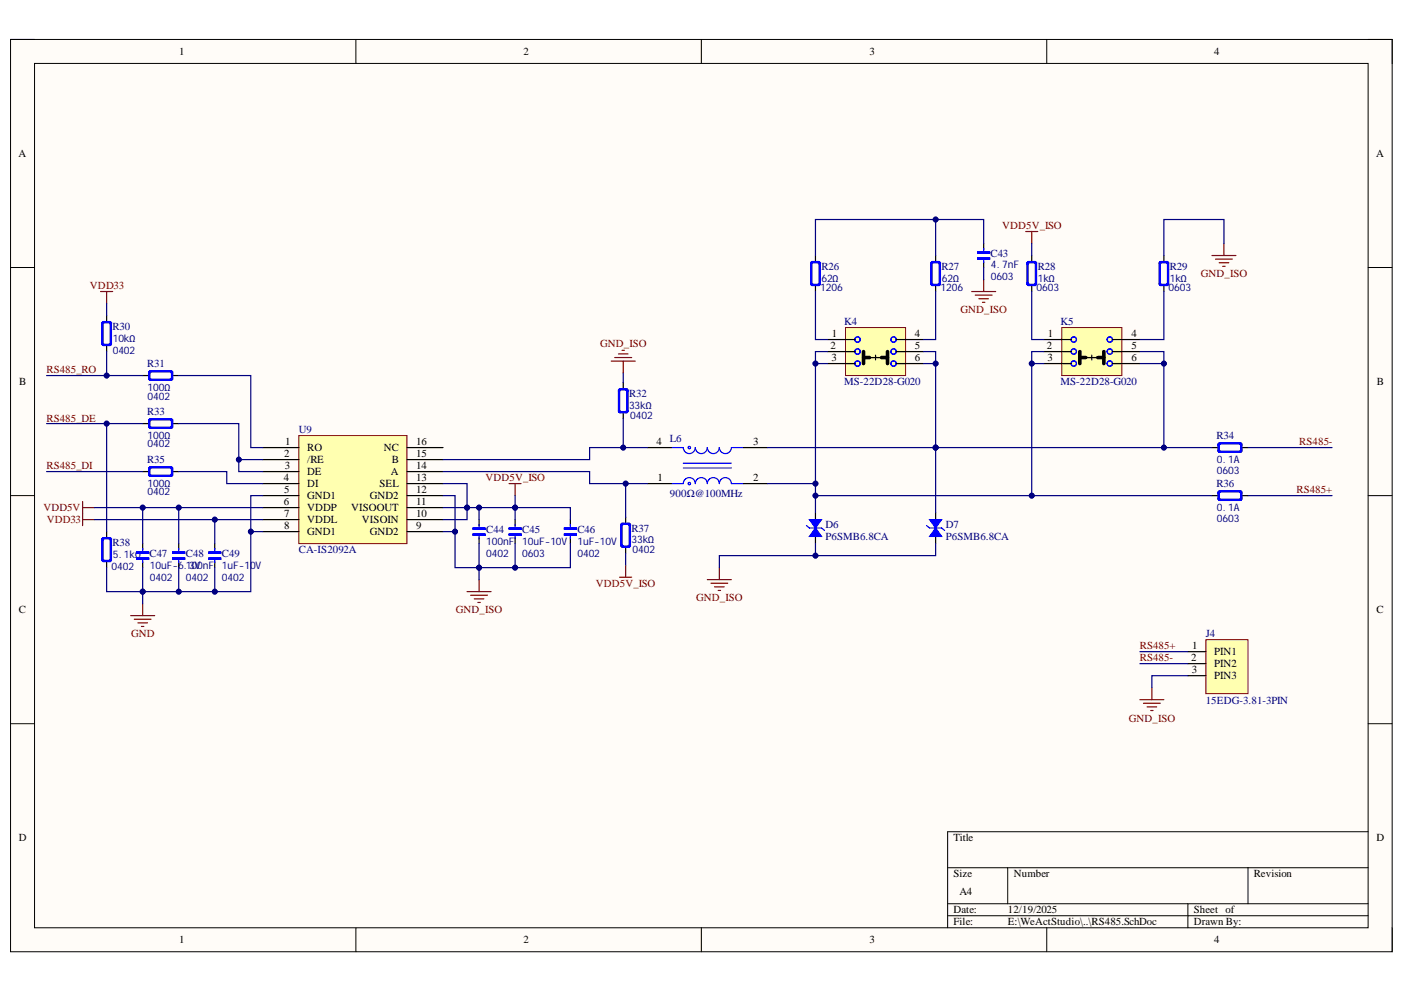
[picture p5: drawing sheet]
<svg xmlns="http://www.w3.org/2000/svg" width="297mm" height="210mm" viewBox="0 0 297 210" stroke-linecap="round" stroke-linejoin="round" font-family="sans-serif">
<defs><g id="words">
<g font-size="2.3">
<text x="37.9" y="11.7">1</text>
<text x="110.7" y="11.7">2</text>
<text x="183.9" y="11.7">3</text>
<text x="256.9" y="11.7">4</text>
<text x="3.9" y="33.3">A</text>
<text x="291.1" y="33.3">A</text>
<text x="176" y="71.3">1</text>
<text x="193.6" y="71.3">4</text>
<text x="221.7" y="71.3">1</text>
<text x="239.4" y="71.3">4</text>
<text x="175.7" y="73.9">2</text>
<text x="175.9" y="76.4">3</text>
<text x="193.6" y="73.9">5</text>
<text x="193.6" y="76.4">6</text>
<text x="221.5" y="73.9">2</text>
<text x="221.6" y="76.4">3</text>
<text x="239.4" y="73.9">5</text>
<text x="239.4" y="76.4">6</text>
<text x="4.1" y="81.5">B</text>
<text x="291.3" y="81.5">B</text>
<text x="60.3" y="94.3">1</text>
<text x="65" y="95.5">RO</text>
<text x="81.2" y="95.5">NC</text>
<text x="88.1" y="94.3">16</text>
<text x="138.9" y="94.3">4</text>
<text x="159.3" y="94.3">3</text>
<text x="60.1" y="101.9">4</text>
<text x="60.2" y="96.8">2</text>
<text x="60.2" y="99.3">3</text>
<text x="65" y="98.1">/RE</text>
<text x="65" y="100.6">DE</text>
<text x="82.7" y="100.6">A</text>
<text x="82.9" y="98.1">B</text>
<text x="88.1" y="101.9">13</text>
<text x="88.1" y="99.3">14</text>
<text x="88.1" y="96.8">15</text>
<text x="139.1" y="101.9">1</text>
<text x="159.3" y="101.9">2</text>
<text x="60.1" y="106.9">6</text>
<text x="60.2" y="104.4">5</text>
<text x="65" y="103.1">DI</text>
<text x="65" y="105.7">GND1</text>
<text x="78.3" y="105.7">GND2</text>
<text x="80.3" y="103.1">SEL</text>
<text x="88.1" y="106.9">11</text>
<text x="88.1" y="104.4">12</text>
<text x="60.2" y="109.5">7</text>
<text x="60.2" y="112">8</text>
<text x="65" y="108.2">VDDP</text>
<text x="65" y="110.7">VDDL</text>
<text x="65" y="113.3">GND1</text>
<text x="74.3" y="108.2">VISOOUT</text>
<text x="76.6" y="110.7">VISOIN</text>
<text x="78.3" y="113.3">GND2</text>
<text x="88.1" y="112">9</text>
<text x="88.1" y="109.5">10</text>
<text x="4" y="129.8">C</text>
<text x="291.2" y="129.8">C</text>
<text x="252.2" y="137.4">1</text>
<text x="252" y="139.9">2</text>
<text x="252.1" y="142.5">3</text>
<text x="256.9" y="138.7">PIN1</text>
<text x="256.9" y="141.2">PIN2</text>
<text x="256.9" y="143.7">PIN3</text>
<text x="4" y="178.1">D</text>
<text x="201.7" y="178.1">Title</text>
<text x="291.2" y="178.1">D</text>
<text x="201.7" y="185.7">Size</text>
<text x="214.5" y="185.7">Number</text>
<text x="265.2" y="185.7">Revision</text>
<text x="203" y="189.5">A4</text>
<text x="201.7" y="193.3">Date:</text>
<text x="201.7" y="195.8">File:</text>
<text x="213.2" y="193.3">12/19/2025</text>
<text x="213.2" y="195.8">E:\WeActStudio\..\RS485.SchDoc</text>
<text x="252.6" y="193.3">Sheet of</text>
<text x="252.6" y="195.8">Drawn By:</text>
<text x="37.9" y="199.6">1</text>
<text x="110.7" y="199.6">2</text>
<text x="183.9" y="199.6">3</text>
<text x="256.9" y="199.6">4</text>
</g>
<g font-size="2.3" fill="#800000">
<text x="212" y="48.5">VDD5V_ISO</text>
<text x="254.1" y="58.7">GND_ISO</text>
<text x="19" y="61.2">VDD33</text>
<text x="203.2" y="66.3">GND_ISO</text>
<text x="127" y="73.4">GND_ISO</text>
<text x="9.8" y="79">RS485_RO</text>
<text x="9.8" y="89.2">RS485_DE</text>
<text x="274.9" y="94.3">RS485-</text>
<text x="9.8" y="99.3">RS485_DI</text>
<text x="102.7" y="101.9">VDD5V_ISO</text>
<text x="274.3" y="104.4">RS485+</text>
<text x="9.2" y="108.2">VDD5V</text>
<text x="9.9" y="110.7">VDD33</text>
<text x="126.1" y="124.2">VDD5V_ISO</text>
<text x="96.5" y="129.8">GND_ISO</text>
<text x="147.3" y="127.2">GND_ISO</text>
<text x="27.8" y="134.8">GND</text>
<text x="241.1" y="137.4">RS485+</text>
<text x="241.1" y="139.9">RS485-</text>
<text x="238.8" y="152.7">GND_ISO</text>
</g>
<g font-size="2.3" fill="#000080">
<text x="173.8" y="57.1">R26</text>
<text x="199.2" y="57.1">R27</text>
<text x="209.6" y="54.4">C43</text>
<text x="219.6" y="57.1">R28</text>
<text x="247.5" y="57.1">R29</text>
<text x="23.8" y="69.8">R30</text>
<text x="178.6" y="68.8">K4</text>
<text x="224.4" y="68.8">K5</text>
<text x="31.1" y="77.7">R31</text>
<text x="178.6" y="81.5">MS-22D28-G020</text>
<text x="224.4" y="81.5">MS-22D28-G020</text>
<text x="31.1" y="87.8">R33</text>
<text x="133.1" y="84">R32</text>
<text x="63.2" y="91.7">U9</text>
<text x="141.7" y="93.5">L6</text>
<text x="257.4" y="93">R34</text>
<text x="31.1" y="98.1">R35</text>
<text x="141.7" y="105.2">900Ω@100MHz</text>
<text x="257.4" y="103.1">R36</text>
<text x="102.9" y="112.8">C44</text>
<text x="110.5" y="112.8">C45</text>
<text x="122.2" y="112.8">C46</text>
<text x="133.6" y="112.5">R37</text>
<text x="174.6" y="111.8">D6</text>
<text x="200.1" y="111.8">D7</text>
<text x="23.8" y="115.6">R38</text>
<text x="31.6" y="117.9">C47</text>
<text x="39.3" y="117.9">C48</text>
<text x="47" y="117.9">C49</text>
<text x="63.2" y="117.1">CA-IS2092A</text>
<text x="174.6" y="114.3">P6SMB6.8CA</text>
<text x="200.1" y="114.3">P6SMB6.8CA</text>
<text x="255.1" y="134.8">J4</text>
<text x="255.1" y="148.9">15EDG-3.81-3PIN</text>
</g>
<g font-size="2.2" fill="#000080">
<text x="173.8" y="59.6">62Ω</text>
<text x="199.2" y="59.6">62Ω</text>
<text x="209.7" y="59.3">0603</text>
<text x="209.7" y="56.8">4.7nF</text>
<text x="219.6" y="59.6">1kΩ</text>
<text x="247.5" y="59.6">1kΩ</text>
<text x="173.5" y="61.6">1206</text>
<text x="199" y="61.6">1206</text>
<text x="219.3" y="61.6">0603</text>
<text x="247.2" y="61.6">0603</text>
<text x="23.9" y="74.8">0402</text>
<text x="23.9" y="72.3">10kΩ</text>
<text x="31.2" y="82.8">100Ω</text>
<text x="31.2" y="84.5">0402</text>
<text x="133.1" y="86.6">33kΩ</text>
<text x="133.3" y="88.6">0402</text>
<text x="31.2" y="94.7">0402</text>
<text x="31.2" y="92.9">100Ω</text>
<text x="257.5" y="100.3">0603</text>
<text x="257.5" y="98">0.1A</text>
<text x="31.2" y="104.8">0402</text>
<text x="31.2" y="103.1">100Ω</text>
<text x="257.5" y="110.4">0603</text>
<text x="257.5" y="108.1">0.1A</text>
<text x="23.9" y="118">5.1kΩ</text>
<text x="102.9" y="117.8">0402</text>
<text x="102.9" y="115.2">100nF</text>
<text x="110.5" y="117.8">0603</text>
<text x="110.5" y="115.2">10uF-10V</text>
<text x="122.2" y="117.8">0402</text>
<text x="122.2" y="115.2">1uF-10V</text>
<text x="133.6" y="115">33kΩ</text>
<text x="133.8" y="117">0402</text>
<text x="23.6" y="120.6">0402</text>
<text x="31.7" y="122.8">0402</text>
<text x="31.7" y="120.3">10uF-6.130V0nF</text>
<text x="39.3" y="122.8">0402</text>
<text x="47" y="122.8">0402</text>
<text x="47" y="120.3">1uF-10V</text>
</g>
</g></defs>
<path d="M2.2 8.3h292.3v193.1h-292.3z" fill-rule="evenodd" fill="#fffcf8"/>
<path d="M2.2 8.3h292.3v193.1h-292.3z" fill="none" stroke="#000" stroke-width=".21"/>
<path d="M7.3 13.4h282.1v182.9h-282.1z" fill-rule="evenodd" fill="#fffcf8"/>
<g fill="none" stroke="#000" stroke-width=".21">
<path d="M2.2 8.3h5.1M7.3 13.4h282.1v182.9h-282.1zM75.3 8.3v5.1M148.4 8.3v5.1M221.5 8.3v5.1M289.4 8.3h5.1v5.1M2.2 56.6h5.1M289.4 56.6h5.1M2.2 104.9h5.1M289.4 104.9h5.1M2.2 153.1h5.1M289.4 153.1h5.1"/>
<path d="M289.4 176h-88.9v20.3M75.3 196.3v5.1M148.4 196.3v5.1M200.5 183.6h88.9M200.5 191.2h88.9M200.5 193.8h88.9M213.2 183.6v7.6M221.5 196.3v5.1M251.3 191.2v5.1M264 183.6v7.6M294.5 196.3v5.1"/>
</g>
<path d="M178.9 69.3h12.7v10.2h-12.7z" fill-rule="evenodd" fill="#ffffb0"/>
<path d="M178.9 69.3h12.7v10.2h-12.7z" fill="none" stroke="#800000" stroke-width=".21"/>
<path d="M175.1 74.4h5.8M175.1 71.8h5.8M175.1 76.9h5.8M184 75.7h2.5M185.2 75.2v1M189.6 74.4h5.8M189.6 71.8h5.8M189.6 76.9h5.8" fill="none" stroke="#000" stroke-width=".25"/>
<path d="M182.7 74.4v2.5M182.7 75.7h1.3M186.5 75.7h1.3M187.8 74.4v2.5" fill="none" stroke="#000" stroke-width=".76"/>
<g fill="none" stroke="#00f" stroke-width=".25">
<circle cx="181.4" cy="76.9" r=".56"/>
<circle cx="181.4" cy="71.8" r=".56"/>
<circle cx="181.4" cy="74.4" r=".57"/>
<circle cx="189" cy="76.9" r=".56"/>
<circle cx="189" cy="71.8" r=".56"/>
<circle cx="189" cy="74.4" r=".57"/>
<circle cx="189.1" cy="71.8" r=".56"/>
<circle cx="189.1" cy="76.9" r=".56"/>
</g>
<path d="M224.6 69.3h12.7v10.2h-12.7z" fill-rule="evenodd" fill="#ffffb0"/>
<path d="M224.6 69.3h12.7v10.2h-12.7z" fill="none" stroke="#800000" stroke-width=".21"/>
<path d="M220.8 74.4h5.9M220.8 71.8h5.9M220.8 76.9h5.9M229.7 75.7h2.6M231 75.2v1M235.3 74.4h5.9M235.3 71.8h5.9M235.3 76.9h5.9" fill="none" stroke="#000" stroke-width=".25"/>
<path d="M228.4 74.4v2.5M228.4 75.7h1.3M232.3 75.7h1.2M233.5 74.4v2.5" fill="none" stroke="#000" stroke-width=".76"/>
<g fill="none" stroke="#00f" stroke-width=".25">
<circle cx="227.2" cy="76.9" r=".56"/>
<circle cx="227.2" cy="71.8" r=".56"/>
<circle cx="227.2" cy="74.4" r=".57"/>
<circle cx="234.8" cy="76.9" r=".56"/>
<circle cx="234.8" cy="71.8" r=".56"/>
<circle cx="234.8" cy="74.4" r=".57"/>
</g>
<path d="M217 49h2.6M218.3 49v2.5M132.4 119.6v2.5M131.1 122.1h2.5" fill="none" stroke="#800000" stroke-width=".25"/>
<path d="M255.1 135.4h8.9v11.4h-8.9z" fill-rule="evenodd" fill="#ffffb0"/>
<path d="M255.1 135.4h8.9v11.4h-8.9z" fill="none" stroke="#800000" stroke-width=".21"/>
<path d="M251.3 137.9h3.8M251.3 140.4h3.8M251.3 143h3.8" fill="none" stroke="#000" stroke-width=".25"/>
<g fill="none" stroke="#800000" stroke-width=".25">
<path d="M208.1 59.1v2.6M256.4 54.1h5.1M257.2 54.8h3.5M257.9 55.6h2.1M258.7 56.4h.5M258.9 51.5v2.6M205.6 61.7h5M206.3 62.5h3.6M207.1 63.2h2M207.9 64h.5M149.6 122.6h5.1M150.4 123.4h3.6"/>
<path d="M151.2 124.2h2M151.9 124.9h.5M152.2 120.1v2.5M241.2 148h5M241.9 148.8h3.6M242.7 149.6h2M243.4 150.3h.6M243.7 145.5v2.5"/>
</g>
<path d="M63.2 92.2h22.9v22.8h-22.9z" fill-rule="evenodd" fill="#ffffb0"/>
<path d="M63.2 92.2h22.9v22.8h-22.9z" fill="none" stroke="#800000" stroke-width=".21"/>
<g fill="none" stroke="#000" stroke-width=".25">
<path d="M172.5 54.1v1.2M197.9 54.1v1.2M208.1 51.5v1.3M208.1 55.3v1.3M218.3 54.1v1.2M246.2 54.1v1.2M30.2 79.5h1.3M36.5 79.5h1.3M172.5 60.4v1.3M197.9 60.4v1.3M218.3 60.4v1.3M246.2 60.4v1.3"/>
<path d="M30.2 99.8h1.3M30.2 89.6h1.3M36.5 99.8h1.3M36.5 89.6h1.3M55.6 94.7h7.6M55.6 97.2h7.6M55.6 99.8h7.6M86.1 94.7h7.6M86.1 97.2h7.6M86.1 99.8h7.6M131.9 81v1.3M131.9 87.3v1.3"/>
<path d="M136.9 94.7h5.1M157.3 94.7h5.1M256.4 94.7h1.3M262.8 94.7h1.2M22.6 112.5v1.3M22.6 118.8v1.3M30.2 115v1.3M30.2 118.8v1.3M37.8 115v1.3M37.8 118.8v1.3M45.4 115v1.3M45.4 118.8v1.3"/>
<path d="M55.6 102.3h7.6M55.6 104.9h7.6M55.6 107.4h7.6M55.6 109.9h7.6M55.6 112.5h7.6M86.1 102.3h7.6M86.1 104.9h7.6M86.1 107.4h7.6M86.1 109.9h7.6M86.1 112.5h7.6M101.4 109.9v1.3M101.4 113.8v1.2"/>
<path d="M109 109.9v1.3M109 113.8v1.2M120.7 109.9v1.3M120.7 113.8v1.2M132.4 109.4v1.3M132.4 115.8v1.3M136.9 102.3h5.1M157.3 102.3h5.1M172.5 108.4v1.5M172.5 113.5v1.5M256.4 104.9h1.3M262.8 104.9h1.2"/>
</g>
<g fill="none" stroke="#800000" stroke-width=".25">
<path d="M129.3 76.4h5.1M130.1 75.7h3.5M130.8 74.9h2.1M131.6 74.1h.5M131.9 76.4v2.6M17.5 106.1v5.1M17.5 107.4h2.5M17.5 109.9h2.5M107.7 102.3h2.6M109 102.3v2.6M27.6 130.3h5.1M28.4 131h3.6"/>
<path d="M29.2 131.8h2M29.9 132.6h.5M30.2 127.7v2.6M98.8 125.2h5.1M99.6 125.9h3.5M100.3 126.7h2.1M101.1 127.5h.5M101.4 122.6v2.6"/>
</g>
<g fill="none" stroke="#00f" stroke-width=".25">
<path d="M171.5 55.6l.3-.3h1.5l.2 .3v4.6l-.2 .2h-1.5l-.3-.2zM171.5 59.9l.5 .5M171.6 55.5h1.8v4.8h-1.8zM172 55.3l-.5 .5M173 55.3l.5 .5M173.5 59.9l-.5 .5M196.9 55.6l.3-.3h1.5l.3 .3v4.6l-.3 .2h-1.5l-.3-.2zM196.9 59.9l.5 .5M197.1 55.5h1.7v4.8h-1.7zM197.2 55.8l.2-.2h1.1l.2 .2v4.1l-.2 .3h-1.1l-.2-.3zM197.4 55.3l-.5 .5M198.5 55.3l.5 .5"/>
<path d="M199 59.9l-.5 .5M206.8 53.3h2.6v.3h-2.6zM206.8 54.6h2.6v.2h-2.6zM206.8 54.7h2.6M206.8 53.4h2.6M208.1 52.5v1.1M208.1 54.6v1M217.3 55.6l.2-.3h1.5l.3 .3v4.6l-.3 .2h-1.5l-.2-.2zM217.3 59.9l.5 .5M217.4 55.5h1.8v4.8h-1.8zM217.5 55.8l.3-.2h1l.2 .2v4.1l-.2 .3h-1l-.3-.3zM217.8 55.3l-.5 .5"/>
<path d="M218.8 55.3l.5 .5M219.3 59.9l-.5 .5M245.2 55.6l.3-.3h1.5l.3 .3v4.6l-.3 .2h-1.5l-.3-.2zM245.2 59.9l.5 .5M245.3 55.5h1.8v4.8h-1.8zM245.5 55.8l.2-.2h1l.3 .2v4.1l-.3 .3h-1l-.2-.3zM245.7 55.3l-.5 .5M246.7 55.3l.6 .5M247.3 59.9l-.6 .5M31.5 78.7l.2-.2h4.6l.2 .2v1.5l-.2 .3h-4.6l-.2-.3zM31.5 80l.5 .5M31.6 78.6h4.8v1.8h-4.8z"/>
<path d="M31.7 79l.3-.3h4l.3 .3v1l-.3 .2h-4l-.3-.2zM32 78.5l-.5 .5M36 78.5l.5 .5M36.5 80l-.5 .5M172 60.2l-.2-.3v-4.1l.2-.2h1l.3 .2v4.1l-.3 .3h-1M31.5 88.9l.2-.3h4.6l.2 .3v1.5l-.2 .2h-4.6l-.2-.2zM31.5 99l.2-.2h4.6l.2 .2v1.6l-.2 .2h-4.6l-.2-.2zM31.5 90.1l.5 .5M31.6 88.7h4.8v1.8h-4.8zM31.6 98.9h4.8v1.8h-4.8zM31.7 99.3l.3-.3h4l.3 .3v1l-.3 .3h-4l-.3-.3zM31.7 89.1l.3-.2h4l.3 .2v1l-.3 .3h-4l-.3-.3z"/>
<path d="M32 88.6l-.5 .5M32 98.8l-.5 .5M36 88.6l.5 .5M36 98.8l.5 .5M36.5 90.1l-.5 .5M130.8 82.5l.3-.2h1.5l.3 .2v4.6l-.3 .2h-1.5l-.3-.2zM130.8 86.8l.5 .5M131 82.4h1.7v4.8h-1.7zM131.1 82.8l.2-.3h1.1l.2 .3v4l-.2 .3h-1.1l-.2-.3zM131.3 82.3l-.5 .5M132.4 82.3l.5 .5M132.9 86.8l-.5 .5"/>
<path d="M142 94.7h2.6a1.27 1.27 0 0 0 1.2 1.3 1.27 1.27 0 0 0 1.3-1.3 1.27 1.27 0 0 0 1.3 1.3 1.27 1.27 0 0 0 1.2-1.3 1.27 1.27 0 0 0 1.3 1.3 1.27 1.27 0 0 0 1.3-1.3 1.27 1.27 0 0 0 1.3 1.3 1.27 1.27 0 0 0 1.2-1.3M144.6 99h10.1M144.6 98h10.1M155 94.7h2.3M257.7 93.9l.2-.2h4.6l.3 .2v1.6l-.3 .2h-4.6l-.2-.2zM257.7 95.2l.5 .5M257.8 93.8h4.8v1.8h-4.8zM257.9 94.2l.3-.3h4l.3 .3v1l-.3 .3h-4l-.3-.3zM258.2 93.7l-.5 .5M262.2 93.7l.6 .5M262.8 95.2l-.6 .5M21.5 114l.3-.2h1.5l.3 .2v4.6l-.3 .2h-1.5l-.3-.2z"/>
<path d="M21.5 118.3l.6 .5M21.7 113.9h1.7v4.8h-1.7zM21.8 114.3l.3-.3h1l.2 .3v4l-.2 .3h-1l-.3-.3zM22.1 113.8l-.6 .5M23.1 113.8l.5 .5M23.6 118.3l-.5 .5M28.9 116.8h2.6v.3h-2.6zM28.9 118.1h2.6v.2h-2.6zM28.9 118.2h2.6M28.9 116.9h2.6M30.2 116v1.1M30.2 118.1v1"/>
<path d="M31.5 100.3l.5 .5M36.5 116.8h2.6v.3h-2.6zM36.5 118.1h2.6v.2h-2.6zM36.5 100.3l-.5 .5M36.5 118.2h2.6M36.5 116.9h2.6M37.8 116v1.1M37.8 118.1v1M44.2 116.8h2.5v.3h-2.5zM44.2 118.1h2.5v.2h-2.5zM44.2 118.2h2.5M44.2 116.9h2.5"/>
<path d="M45.4 116v1.1M45.4 118.1v1M100.1 111.7h2.5v.3h-2.5zM100.1 113h2.5v.2h-2.5zM100.1 113.1h2.5M100.1 111.9h2.5M101.4 111v1M101.4 113v1M107.7 111.7h2.6v.3h-2.6zM107.7 113h2.6v.2h-2.6zM107.7 113.1h2.6M107.7 111.9h2.6"/>
<path d="M109 111v1M109 113v1M119.4 111.7h2.5v.3h-2.5zM119.4 113h2.5v.2h-2.5zM119.4 113.1h2.5M119.4 111.9h2.5M120.7 111v1M120.7 113v1M131.3 111l.3-.3h1.5l.3 .3v4.5l-.3 .3h-1.5l-.3-.3zM131.3 115.3l.6 .5M131.5 110.8h1.8v4.9h-1.8zM131.6 111.2l.3-.2h1l.2 .2v4.1l-.2 .2h-1l-.3-.2z"/>
<path d="M131.9 110.7l-.6 .5M132.9 110.7l.5 .5M133.4 115.3l-.5 .5M142 102.3h2.6a1.27 1.27 0 0 1 1.2-1.2 1.27 1.27 0 0 1 1.3 1.2 1.27 1.27 0 0 1 1.3-1.2 1.27 1.27 0 0 1 1.2 1.2 1.27 1.27 0 0 1 1.3-1.2 1.27 1.27 0 0 1 1.3 1.2 1.27 1.27 0 0 1 1.3-1.2 1.27 1.27 0 0 1 1.2 1.2h2.6M257.7 104.1l.2-.3h4.6l.3 .3v1.5l-.3 .3h-4.6l-.2-.3zM257.7 105.4l.5 .5M257.8 104h4.8v1.8h-4.8zM258.2 104.1h4l.3 .3v1l-.3 .2h-4l-.3-.2v-1zM258.2 103.8l-.5 .6M262.2 103.8l.6 .6M262.8 105.4l-.6 .5"/>
<circle cx="145.8" cy="94.7" r=".25"/>
<circle cx="145.8" cy="102.3" r=".25"/>
</g>
<g fill="none" stroke="#00f" stroke-width=".21">
<path d="M206.8 54.6h2.6v.2h-2.6zM206.8 53.3h2.6v.3h-2.6zM28.9 118.1h2.6v.2h-2.6zM28.9 116.8h2.6v.3h-2.6zM36.5 118.1h2.6v.2h-2.6zM36.5 116.8h2.6v.3h-2.6zM44.2 118.1h2.5v.2h-2.5zM44.2 116.8h2.5v.3h-2.5zM100.1 113h2.5v.2h-2.5zM100.1 111.7h2.5v.3h-2.5zM107.7 113h2.6v.2h-2.6zM107.7 111.7h2.6v.3h-2.6z"/>
<path d="M119.4 113h2.5v.2h-2.5zM119.4 111.7h2.5v.3h-2.5z"/>
</g>
<path d="M172.5 111.7l1.3 1.8h-2.5z" fill="#00f"/>
<path d="M170.6 111.2l.7 .5h2.5l.6 .5M172.5 111.7l1.3 1.8h-2.5z" fill="none" stroke="#00f" stroke-width=".25"/>
<path d="M171.3 109.9h2.5l-1.3 1.8z" fill="#00f"/>
<path d="M171.3 109.9h2.5l-1.3 1.8z" fill="none" stroke="#00f" stroke-width=".25"/>
<path d="M197.9 108.4v1.5M197.9 113.5v1.5" fill="none" stroke="#000" stroke-width=".25"/>
<path d="M197.9 111.7l1.3 1.8h-2.5z" fill="#00f"/>
<path d="M196 111.2l.7 .5h2.5l.7 .5M197.9 111.7l1.3 1.8h-2.5z" fill="none" stroke="#00f" stroke-width=".25"/>
<path d="M196.7 109.9h2.5l-1.3 1.8z" fill="#00f"/>
<path d="M196.7 109.9h2.5l-1.3 1.8z" fill="none" stroke="#00f" stroke-width=".25"/>
<path d="M131.9 79v2M132.4 117.1v2.5M197.9 115v2.6h-25.4" fill="none" stroke="#000080" stroke-width=".25"/>
<circle cx="172.5" cy="117.6" r=".51" fill="#000080"/>
<circle cx="172.5" cy="117.6" r=".51" fill="none" stroke="#000080" stroke-width=".21"/>
<path d="M197.9 94.7v13.7M264 94.7h17.8M264 104.9h17.8" fill="none" stroke="#000080" stroke-width=".25"/>
<circle cx="197.9" cy="94.7" r=".51" fill="#000080"/>
<circle cx="197.9" cy="94.7" r=".51" fill="none" stroke="#000080" stroke-width=".21"/>
<path d="M172.5 54.1v-7.7h25.4v7.7" fill="none" stroke="#000080" stroke-width=".25"/>
<circle cx="197.9" cy="46.4" r=".51" fill="#000080"/>
<circle cx="197.9" cy="46.4" r=".51" fill="none" stroke="#000080" stroke-width=".21"/>
<path d="M172.5 61.7v10.1h2.6M195.4 76.9h2.5M197.9 61.7v10.1h-2.5" fill="none" stroke="#000080" stroke-width=".25"/>
<circle cx="197.9" cy="76.9" r=".51" fill="#000080"/>
<circle cx="197.9" cy="76.9" r=".51" fill="none" stroke="#000080" stroke-width=".21"/>
<path d="M172.5 76.9h2.6" fill="none" stroke="#000080" stroke-width=".25"/>
<circle cx="172.5" cy="76.9" r=".51" fill="#000080"/>
<circle cx="172.5" cy="76.9" r=".51" fill="none" stroke="#000080" stroke-width=".21"/>
<path d="M197.9 46.4h10.2v5.1" fill="none" stroke="#000080" stroke-width=".25"/>
<circle cx="197.9" cy="46.4" r=".51" fill="#000080"/>
<circle cx="197.9" cy="46.4" r=".51" fill="none" stroke="#000080" stroke-width=".21"/>
<path d="M208.1 56.6v2.5M220.8 74.4h-2.5v2.5h2.5" fill="none" stroke="#000080" stroke-width=".25"/>
<circle cx="218.3" cy="76.9" r=".51" fill="#000080"/>
<circle cx="218.3" cy="76.9" r=".51" fill="none" stroke="#000080" stroke-width=".21"/>
<path d="M218.3 76.9v28" fill="none" stroke="#000080" stroke-width=".25"/>
<circle cx="218.3" cy="76.9" r=".51" fill="#000080"/>
<circle cx="218.3" cy="76.9" r=".51" fill="none" stroke="#000080" stroke-width=".21"/>
<circle cx="218.3" cy="104.9" r=".51" fill="#000080"/>
<circle cx="218.3" cy="104.9" r=".51" fill="none" stroke="#000080" stroke-width=".21"/>
<path d="M241.2 76.9h5" fill="none" stroke="#000080" stroke-width=".25"/>
<circle cx="246.2" cy="76.9" r=".51" fill="#000080"/>
<circle cx="246.2" cy="76.9" r=".51" fill="none" stroke="#000080" stroke-width=".21"/>
<path d="M218.3 51.5v2.6M258.9 51.5v-5.1h-12.7v7.7M175.1 74.4h-2.6v27.9M218.3 61.7v10.1h2.5M246.2 61.7v10.1h-5" fill="none" stroke="#000080" stroke-width=".25"/>
<circle cx="172.5" cy="76.9" r=".51" fill="#000080"/>
<circle cx="172.5" cy="76.9" r=".51" fill="none" stroke="#000080" stroke-width=".21"/>
<circle cx="172.5" cy="102.3" r=".51" fill="#000080"/>
<circle cx="172.5" cy="102.3" r=".51" fill="none" stroke="#000080" stroke-width=".21"/>
<path d="M195.4 74.4h2.5v20.3" fill="none" stroke="#000080" stroke-width=".25"/>
<circle cx="197.9" cy="76.9" r=".51" fill="#000080"/>
<circle cx="197.9" cy="76.9" r=".51" fill="none" stroke="#000080" stroke-width=".21"/>
<circle cx="197.9" cy="94.7" r=".51" fill="#000080"/>
<circle cx="197.9" cy="94.7" r=".51" fill="none" stroke="#000080" stroke-width=".21"/>
<path d="M241.2 74.4h5v20.3" fill="none" stroke="#000080" stroke-width=".25"/>
<circle cx="246.2" cy="76.9" r=".51" fill="#000080"/>
<circle cx="246.2" cy="76.9" r=".51" fill="none" stroke="#000080" stroke-width=".21"/>
<circle cx="246.2" cy="94.7" r=".51" fill="#000080"/>
<circle cx="246.2" cy="94.7" r=".51" fill="none" stroke="#000080" stroke-width=".21"/>
<path d="M55.6 109.9h-10.2v5.1M241.2 137.9h10.1M241.2 140.4h10.1M251.3 143h-7.6v2.5" fill="none" stroke="#000080" stroke-width=".25"/>
<circle cx="45.4" cy="109.9" r=".51" fill="#000080"/>
<circle cx="45.4" cy="109.9" r=".51" fill="none" stroke="#000080" stroke-width=".21"/>
<path d="M55.6 107.4h-17.8v7.6" fill="none" stroke="#000080" stroke-width=".25"/>
<circle cx="37.8" cy="107.4" r=".51" fill="#000080"/>
<circle cx="37.8" cy="107.4" r=".51" fill="none" stroke="#000080" stroke-width=".21"/>
<path d="M37.8 107.4h-7.6v7.6" fill="none" stroke="#000080" stroke-width=".25"/>
<circle cx="30.2" cy="107.4" r=".51" fill="#000080"/>
<circle cx="30.2" cy="107.4" r=".51" fill="none" stroke="#000080" stroke-width=".21"/>
<circle cx="37.8" cy="107.4" r=".51" fill="#000080"/>
<circle cx="37.8" cy="107.4" r=".51" fill="none" stroke="#000080" stroke-width=".21"/>
<path d="M30.2 120.1v7.6" fill="none" stroke="#000080" stroke-width=".25"/>
<circle cx="30.2" cy="125.2" r=".51" fill="#000080"/>
<circle cx="30.2" cy="125.2" r=".51" fill="none" stroke="#000080" stroke-width=".21"/>
<path d="M20 107.4h10.2" fill="none" stroke="#000080" stroke-width=".25"/>
<circle cx="30.2" cy="107.4" r=".51" fill="#000080"/>
<circle cx="30.2" cy="107.4" r=".51" fill="none" stroke="#000080" stroke-width=".21"/>
<path d="M20 109.9h25.4" fill="none" stroke="#000080" stroke-width=".25"/>
<circle cx="45.4" cy="109.9" r=".51" fill="#000080"/>
<circle cx="45.4" cy="109.9" r=".51" fill="none" stroke="#000080" stroke-width=".21"/>
<path d="M55.6 112.5h-2.5v12.7h-22.9" fill="none" stroke="#000080" stroke-width=".25"/>
<circle cx="53.1" cy="112.5" r=".51" fill="#000080"/>
<circle cx="53.1" cy="112.5" r=".51" fill="none" stroke="#000080" stroke-width=".21"/>
<circle cx="45.4" cy="125.2" r=".51" fill="#000080"/>
<circle cx="45.4" cy="125.2" r=".51" fill="none" stroke="#000080" stroke-width=".21"/>
<circle cx="37.8" cy="125.2" r=".51" fill="#000080"/>
<circle cx="37.8" cy="125.2" r=".51" fill="none" stroke="#000080" stroke-width=".21"/>
<circle cx="30.2" cy="125.2" r=".51" fill="#000080"/>
<circle cx="30.2" cy="125.2" r=".51" fill="none" stroke="#000080" stroke-width=".21"/>
<path d="M37.8 120.1v5.1" fill="none" stroke="#000080" stroke-width=".25"/>
<circle cx="37.8" cy="125.2" r=".51" fill="#000080"/>
<circle cx="37.8" cy="125.2" r=".51" fill="none" stroke="#000080" stroke-width=".21"/>
<path d="M45.4 120.1v5.1" fill="none" stroke="#000080" stroke-width=".25"/>
<circle cx="45.4" cy="125.2" r=".51" fill="#000080"/>
<circle cx="45.4" cy="125.2" r=".51" fill="none" stroke="#000080" stroke-width=".21"/>
<path d="M55.6 104.9h-2.5v7.6" fill="none" stroke="#000080" stroke-width=".25"/>
<circle cx="53.1" cy="112.5" r=".51" fill="#000080"/>
<circle cx="53.1" cy="112.5" r=".51" fill="none" stroke="#000080" stroke-width=".21"/>
<path d="M101.4 115v7.6" fill="none" stroke="#000080" stroke-width=".25"/>
<circle cx="101.4" cy="120.1" r=".51" fill="#000080"/>
<circle cx="101.4" cy="120.1" r=".51" fill="none" stroke="#000080" stroke-width=".21"/>
<path d="M93.7 112.5h2.6v7.6h5.1" fill="none" stroke="#000080" stroke-width=".25"/>
<circle cx="96.3" cy="112.5" r=".51" fill="#000080"/>
<circle cx="96.3" cy="112.5" r=".51" fill="none" stroke="#000080" stroke-width=".21"/>
<circle cx="101.4" cy="120.1" r=".51" fill="#000080"/>
<circle cx="101.4" cy="120.1" r=".51" fill="none" stroke="#000080" stroke-width=".21"/>
<path d="M109 115v5.1h-7.6" fill="none" stroke="#000080" stroke-width=".25"/>
<circle cx="109" cy="120.1" r=".51" fill="#000080"/>
<circle cx="109" cy="120.1" r=".51" fill="none" stroke="#000080" stroke-width=".21"/>
<circle cx="101.4" cy="120.1" r=".51" fill="#000080"/>
<circle cx="101.4" cy="120.1" r=".51" fill="none" stroke="#000080" stroke-width=".21"/>
<path d="M120.7 115v5.1h-11.7" fill="none" stroke="#000080" stroke-width=".25"/>
<circle cx="109" cy="120.1" r=".51" fill="#000080"/>
<circle cx="109" cy="120.1" r=".51" fill="none" stroke="#000080" stroke-width=".21"/>
<path d="M93.7 107.4h7.7v2.5" fill="none" stroke="#000080" stroke-width=".25"/>
<circle cx="98.8" cy="107.4" r=".51" fill="#000080"/>
<circle cx="98.8" cy="107.4" r=".51" fill="none" stroke="#000080" stroke-width=".21"/>
<circle cx="101.4" cy="107.4" r=".51" fill="#000080"/>
<circle cx="101.4" cy="107.4" r=".51" fill="none" stroke="#000080" stroke-width=".21"/>
<path d="M98.8 107.4v2.5h-5.1" fill="none" stroke="#000080" stroke-width=".25"/>
<circle cx="98.8" cy="107.4" r=".51" fill="#000080"/>
<circle cx="98.8" cy="107.4" r=".51" fill="none" stroke="#000080" stroke-width=".21"/>
<path d="M93.7 104.9h2.6v7.6" fill="none" stroke="#000080" stroke-width=".25"/>
<circle cx="96.3" cy="112.5" r=".51" fill="#000080"/>
<circle cx="96.3" cy="112.5" r=".51" fill="none" stroke="#000080" stroke-width=".21"/>
<path d="M101.4 107.4h7.6v2.5" fill="none" stroke="#000080" stroke-width=".25"/>
<circle cx="101.4" cy="107.4" r=".51" fill="#000080"/>
<circle cx="101.4" cy="107.4" r=".51" fill="none" stroke="#000080" stroke-width=".21"/>
<circle cx="109" cy="107.4" r=".51" fill="#000080"/>
<circle cx="109" cy="107.4" r=".51" fill="none" stroke="#000080" stroke-width=".21"/>
<path d="M109 107.4h11.7v2.5" fill="none" stroke="#000080" stroke-width=".25"/>
<circle cx="109" cy="107.4" r=".51" fill="#000080"/>
<circle cx="109" cy="107.4" r=".51" fill="none" stroke="#000080" stroke-width=".21"/>
<path d="M93.7 102.3h5.1v5.1" fill="none" stroke="#000080" stroke-width=".25"/>
<circle cx="98.8" cy="107.4" r=".51" fill="#000080"/>
<circle cx="98.8" cy="107.4" r=".51" fill="none" stroke="#000080" stroke-width=".21"/>
<path d="M9.9 89.6h20.3M9.9 99.8h20.3M37.8 99.8h10.2v2.5h7.6" fill="none" stroke="#000080" stroke-width=".25"/>
<circle cx="22.6" cy="89.6" r=".51" fill="#000080"/>
<circle cx="22.6" cy="89.6" r=".51" fill="none" stroke="#000080" stroke-width=".21"/>
<path d="M9.9 79.5h20.3" fill="none" stroke="#000080" stroke-width=".25"/>
<circle cx="22.6" cy="79.5" r=".51" fill="#000080"/>
<circle cx="22.6" cy="79.5" r=".51" fill="none" stroke="#000080" stroke-width=".21"/>
<path d="M22.6 89.6v22.9" fill="none" stroke="#000080" stroke-width=".25"/>
<circle cx="22.6" cy="89.6" r=".51" fill="#000080"/>
<circle cx="22.6" cy="89.6" r=".51" fill="none" stroke="#000080" stroke-width=".21"/>
<path d="M22.6 120.1v5.1h7.6" fill="none" stroke="#000080" stroke-width=".25"/>
<circle cx="30.2" cy="125.2" r=".51" fill="#000080"/>
<circle cx="30.2" cy="125.2" r=".51" fill="none" stroke="#000080" stroke-width=".21"/>
<path d="M50.5 97.2h5.1" fill="none" stroke="#000080" stroke-width=".25"/>
<circle cx="50.5" cy="97.2" r=".51" fill="#000080"/>
<circle cx="50.5" cy="97.2" r=".51" fill="none" stroke="#000080" stroke-width=".21"/>
<path d="M37.8 79.5h15.3v15.2h2.5M37.8 89.6h12.7v10.2h5.1" fill="none" stroke="#000080" stroke-width=".25"/>
<circle cx="50.5" cy="97.2" r=".51" fill="#000080"/>
<circle cx="50.5" cy="97.2" r=".51" fill="none" stroke="#000080" stroke-width=".21"/>
<path d="M109 104.9v2.5" fill="none" stroke="#000080" stroke-width=".25"/>
<circle cx="109" cy="107.4" r=".51" fill="#000080"/>
<circle cx="109" cy="107.4" r=".51" fill="none" stroke="#000080" stroke-width=".21"/>
<path d="M93.7 99.8h31v2.5h12.2" fill="none" stroke="#000080" stroke-width=".25"/>
<circle cx="132.4" cy="102.3" r=".51" fill="#000080"/>
<circle cx="132.4" cy="102.3" r=".51" fill="none" stroke="#000080" stroke-width=".21"/>
<path d="M197.9 94.7h58.5" fill="none" stroke="#000080" stroke-width=".25"/>
<circle cx="246.2" cy="94.7" r=".51" fill="#000080"/>
<circle cx="246.2" cy="94.7" r=".51" fill="none" stroke="#000080" stroke-width=".21"/>
<circle cx="197.9" cy="94.7" r=".51" fill="#000080"/>
<circle cx="197.9" cy="94.7" r=".51" fill="none" stroke="#000080" stroke-width=".21"/>
<path d="M162.4 94.7h35.5" fill="none" stroke="#000080" stroke-width=".25"/>
<circle cx="197.9" cy="94.7" r=".51" fill="#000080"/>
<circle cx="197.9" cy="94.7" r=".51" fill="none" stroke="#000080" stroke-width=".21"/>
<path d="M172.5 115v2.6h-20.3v2.5" fill="none" stroke="#000080" stroke-width=".25"/>
<circle cx="172.5" cy="117.6" r=".51" fill="#000080"/>
<circle cx="172.5" cy="117.6" r=".51" fill="none" stroke="#000080" stroke-width=".21"/>
<path d="M162.4 102.3h10.1v2.6h83.9" fill="none" stroke="#000080" stroke-width=".25"/>
<circle cx="172.5" cy="102.3" r=".51" fill="#000080"/>
<circle cx="172.5" cy="102.3" r=".51" fill="none" stroke="#000080" stroke-width=".21"/>
<circle cx="172.5" cy="104.9" r=".51" fill="#000080"/>
<circle cx="172.5" cy="104.9" r=".51" fill="none" stroke="#000080" stroke-width=".21"/>
<circle cx="218.3" cy="104.9" r=".51" fill="#000080"/>
<circle cx="218.3" cy="104.9" r=".51" fill="none" stroke="#000080" stroke-width=".21"/>
<path d="M172.5 104.9v3.5" fill="none" stroke="#000080" stroke-width=".25"/>
<circle cx="172.5" cy="104.9" r=".51" fill="#000080"/>
<circle cx="172.5" cy="104.9" r=".51" fill="none" stroke="#000080" stroke-width=".21"/>
<path d="M136.9 94.7h-12.2v2.5h-31" fill="none" stroke="#000080" stroke-width=".25"/>
<circle cx="131.9" cy="94.7" r=".51" fill="#000080"/>
<circle cx="131.9" cy="94.7" r=".51" fill="none" stroke="#000080" stroke-width=".21"/>
<path d="M132.4 102.3v7.1" fill="none" stroke="#000080" stroke-width=".25"/>
<circle cx="132.4" cy="102.3" r=".51" fill="#000080"/>
<circle cx="132.4" cy="102.3" r=".51" fill="none" stroke="#000080" stroke-width=".21"/>
<path d="M131.9 88.6v6.1" fill="none" stroke="#000080" stroke-width=".25"/>
<circle cx="131.9" cy="94.7" r=".51" fill="#000080"/>
<circle cx="131.9" cy="94.7" r=".51" fill="none" stroke="#000080" stroke-width=".21"/>
<path d="M22.6 66.8v1.2M22.6 73.1v1.3" fill="none" stroke="#000" stroke-width=".25"/>
<path d="M21.5 68.3l.3-.3h1.5l.3 .3v4.6l-.3 .2h-1.5l-.3-.2zM21.5 72.6l.6 .5M21.7 68.2h1.7v4.8h-1.7zM21.8 68.5l.3-.2h1l.2 .2v4.1l-.2 .3h-1l-.3-.3zM22.1 68l-.6 .5M23.1 68l.5 .5M23.6 72.6l-.5 .5" fill="none" stroke="#00f" stroke-width=".25"/>
<path d="M22.6 74.4v5.1" fill="none" stroke="#000080" stroke-width=".25"/>
<circle cx="22.6" cy="79.5" r=".51" fill="#000080"/>
<circle cx="22.6" cy="79.5" r=".51" fill="none" stroke="#000080" stroke-width=".21"/>
<path d="M21.3 61.7h2.5M22.6 61.7v2.5" fill="none" stroke="#800000" stroke-width=".25"/>
<path d="M22.6 64.2v2.6" fill="none" stroke="#000080" stroke-width=".25"/>
<use href="#words"/>
</svg>
